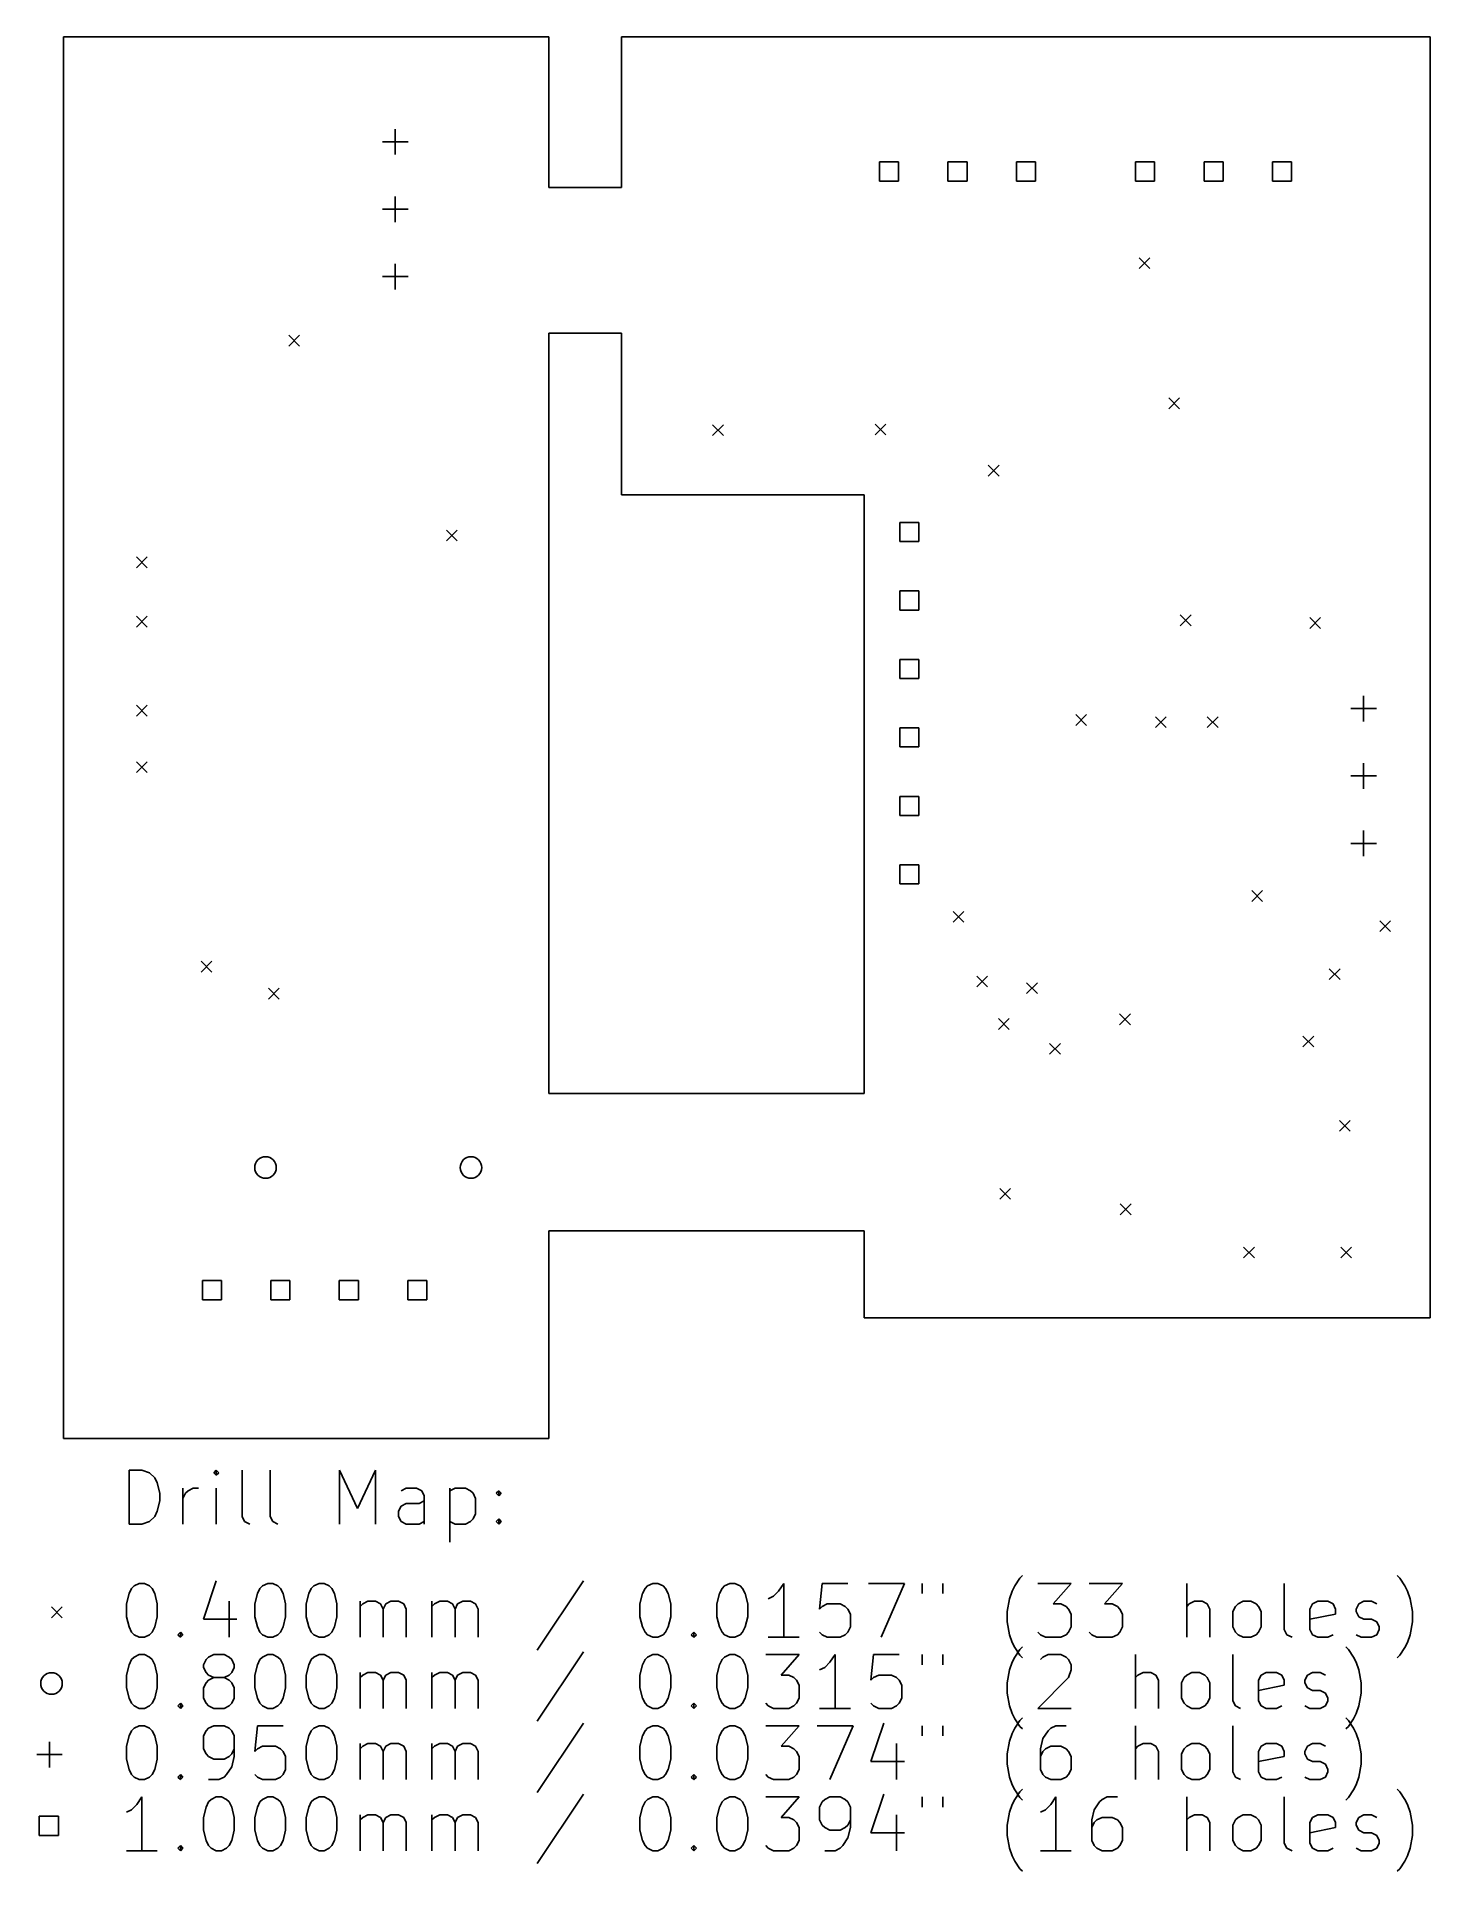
# Model space of a CAD drawing. Extents: x 3.47 to 5.51, y -4.69 to -2.01.
import ezdxf

# ---------------------------------------------------------------- set-up
doc = ezdxf.new("R2010")
doc.units = 0
doc.header["$MEASUREMENT"] = 0
doc.layers.add('BLACK', color=7, linetype='CONTINUOUS')

msp = doc.modelspace()

# ---------------------------------------------------------------- linework, layer by layer
at = {"layer": 'BLACK', "linetype": 'CONTINUOUS'}
for p, q in [((3.51181, -2.00787), (4.22047, -2.00787)), ((3.51181, -4.05512), (3.51181, -2.00787)), ((4.22047, -2.00787), (4.22047, -2.22835)), ((4.32677, -2.00787), (5.50787, -2.00787)), ((4.32677, -2.22835), (4.32677, -2.00787)), ((5.50787, -2.00787), (5.50787, -3.87894)), ((3.99606, -2.14272), (3.99606, -2.18012)), ((3.97736, -2.16142), (4.01476, -2.16142)), ((4.73124, -2.1908), (4.7034, -2.1908)), ((4.7034, -2.1908), (4.7034, -2.21864)), ((4.73124, -2.21864), (4.73124, -2.1908)), ((4.83124, -2.1908), (4.8034, -2.1908)), ((4.8034, -2.1908), (4.8034, -2.21864)), ((4.83124, -2.21864), (4.83124, -2.1908)), ((4.93124, -2.1908), (4.9034, -2.1908)), ((4.9034, -2.1908), (4.9034, -2.21864)), ((4.93124, -2.21864), (4.93124, -2.1908)), ((5.10526, -2.1908), (5.07742, -2.1908)), ((5.07742, -2.1908), (5.07742, -2.21864)), ((5.10526, -2.21864), (5.10526, -2.1908)), ((5.20526, -2.1908), (5.17742, -2.1908)), ((5.17742, -2.1908), (5.17742, -2.21864)), ((5.20526, -2.21864), (5.20526, -2.1908)), ((5.30526, -2.1908), (5.27742, -2.1908)), ((5.27742, -2.1908), (5.27742, -2.21864)), ((5.30526, -2.21864), (5.30526, -2.1908)), ((4.7034, -2.21864), (4.73124, -2.21864)), ((4.8034, -2.21864), (4.83124, -2.21864)), ((4.9034, -2.21864), (4.93124, -2.21864)), ((5.07742, -2.21864), (5.10526, -2.21864)), ((5.17742, -2.21864), (5.20526, -2.21864)), ((5.27742, -2.21864), (5.30526, -2.21864)), ((3.99606, -2.24114), (3.99606, -2.27854)), ((4.22047, -2.22835), (4.32677, -2.22835)), ((3.97736, -2.25984), (4.01476, -2.25984)), ((5.08268, -2.33071), (5.09843, -2.34646)), ((5.09843, -2.33071), (5.08268, -2.34646)), ((3.99606, -2.33957), (3.99606, -2.37697)), ((3.97736, -2.35827), (4.01476, -2.35827)), ((3.84055, -2.4439), (3.8563, -2.45965)), ((3.8563, -2.4439), (3.84055, -2.45965)), ((4.22047, -2.44094), (4.22047, -3.55118)), ((4.32677, -2.44094), (4.22047, -2.44094)), ((4.32677, -2.67717), (4.32677, -2.44094)), ((5.12598, -2.53543), (5.14173, -2.55118)), ((5.14173, -2.53543), (5.12598, -2.55118)), ((4.45965, -2.5748), (4.47539, -2.59055)), ((4.47539, -2.5748), (4.45965, -2.59055)), ((4.69685, -2.57382), (4.7126, -2.58957)), ((4.7126, -2.57382), (4.69685, -2.58957)), ((4.8622, -2.63386), (4.87795, -2.64961)), ((4.87795, -2.63386), (4.8622, -2.64961)), ((4.6811, -2.67717), (4.32677, -2.67717)), ((4.6811, -3.55118), (4.6811, -2.67717)), ((4.07087, -2.72835), (4.08661, -2.74409)), ((4.08661, -2.72835), (4.07087, -2.74409)), ((4.76097, -2.71738), (4.73313, -2.71738)), ((4.73313, -2.71738), (4.73313, -2.74522)), ((4.76097, -2.74522), (4.76097, -2.71738)), ((4.73313, -2.74522), (4.76097, -2.74522)), ((3.61811, -2.76772), (3.63386, -2.78346)), ((3.63386, -2.76772), (3.61811, -2.78346)), ((4.76097, -2.81738), (4.73313, -2.81738)), ((4.73313, -2.81738), (4.73313, -2.84522)), ((4.76097, -2.84522), (4.76097, -2.81738)), ((3.61811, -2.85433), (3.63386, -2.87008)), ((3.63386, -2.85433), (3.61811, -2.87008)), ((4.73313, -2.84522), (4.76097, -2.84522)), ((5.14272, -2.85236), (5.15846, -2.86811)), ((5.15846, -2.85236), (5.14272, -2.86811)), ((5.33169, -2.8563), (5.34744, -2.87205)), ((5.34744, -2.8563), (5.33169, -2.87205)), ((4.76097, -2.91738), (4.73313, -2.91738)), ((4.73313, -2.91738), (4.73313, -2.94522)), ((4.76097, -2.94522), (4.76097, -2.91738)), ((4.73313, -2.94522), (4.76097, -2.94522)), ((5.41043, -2.97047), (5.41043, -3.00787)), ((3.61811, -2.98425), (3.63386, -3)), ((3.63386, -2.98425), (3.61811, -3)), ((4.99016, -2.99803), (5.00591, -3.01378)), ((5.00591, -2.99803), (4.99016, -3.01378)), ((5.39173, -2.98917), (5.42913, -2.98917)), ((4.76097, -3.01738), (4.73313, -3.01738)), ((4.73313, -3.01738), (4.73313, -3.04522)), ((4.76097, -3.04522), (4.76097, -3.01738)), ((5.1063, -3.00098), (5.12205, -3.01673)), ((5.12205, -3.00098), (5.1063, -3.01673)), ((5.18209, -3.00098), (5.19783, -3.01673)), ((5.19783, -3.00098), (5.18209, -3.01673)), ((4.73313, -3.04522), (4.76097, -3.04522)), ((3.61811, -3.06693), (3.63386, -3.08268)), ((3.63386, -3.06693), (3.61811, -3.08268)), ((5.41043, -3.0689), (5.41043, -3.1063)), ((5.39173, -3.0876), (5.42913, -3.0876)), ((4.76097, -3.11738), (4.73313, -3.11738)), ((4.73313, -3.11738), (4.73313, -3.14522)), ((4.76097, -3.14522), (4.76097, -3.11738)), ((4.73313, -3.14522), (4.76097, -3.14522)), ((5.39173, -3.18602), (5.42913, -3.18602)), ((5.41043, -3.16732), (5.41043, -3.20472)), ((4.76097, -3.21738), (4.73313, -3.21738)), ((4.73313, -3.21738), (4.73313, -3.24522)), ((4.76097, -3.24522), (4.76097, -3.21738)), ((4.73313, -3.24522), (4.76097, -3.24522)), ((5.24705, -3.25492), (5.2628, -3.27067)), ((5.2628, -3.25492), (5.24705, -3.27067)), ((4.81102, -3.28543), (4.82677, -3.30118)), ((4.82677, -3.28543), (4.81102, -3.30118)), ((5.43406, -3.29921), (5.4498, -3.31496)), ((5.4498, -3.29921), (5.43406, -3.31496)), ((3.7126, -3.35827), (3.72835, -3.37402)), ((3.72835, -3.35827), (3.7126, -3.37402)), ((5.36024, -3.36909), (5.37598, -3.38484)), ((5.37598, -3.36909), (5.36024, -3.38484)), ((3.81102, -3.39764), (3.82677, -3.41339)), ((3.82677, -3.39764), (3.81102, -3.41339)), ((4.84547, -3.37992), (4.86122, -3.39567)), ((4.86122, -3.37992), (4.84547, -3.39567)), ((4.91831, -3.38976), (4.93406, -3.40551)), ((4.93406, -3.38976), (4.91831, -3.40551)), ((4.87697, -3.44193), (4.89272, -3.45768)), ((4.89272, -3.44193), (4.87697, -3.45768)), ((5.05413, -3.43504), (5.06988, -3.45079)), ((5.06988, -3.43504), (5.05413, -3.45079)), ((4.95177, -3.47835), (4.96752, -3.49409)), ((4.96752, -3.47835), (4.95177, -3.49409)), ((5.32185, -3.46752), (5.3376, -3.48327)), ((5.3376, -3.46752), (5.32185, -3.48327)), ((4.22047, -3.55118), (4.6811, -3.55118)), ((5.375, -3.59055), (5.39075, -3.6063)), ((5.39075, -3.59055), (5.375, -3.6063)), ((4.87894, -3.68996), (4.89469, -3.70571)), ((4.89469, -3.68996), (4.87894, -3.70571)), ((5.05512, -3.7126), (5.07087, -3.72835)), ((5.07087, -3.7126), (5.05512, -3.72835)), ((4.22047, -4.05512), (4.22047, -3.75197)), ((4.22047, -3.75197), (4.6811, -3.75197)), ((4.6811, -3.87894), (4.6811, -3.75197)), ((5.23524, -3.77559), (5.25098, -3.79134)), ((5.25098, -3.77559), (5.23524, -3.79134)), ((5.37697, -3.77559), (5.39272, -3.79134)), ((5.39272, -3.77559), (5.37697, -3.79134)), ((3.74227, -3.82466), (3.71443, -3.82466)), ((3.71443, -3.82466), (3.71443, -3.8525)), ((3.74227, -3.8525), (3.74227, -3.82466)), ((3.84227, -3.82466), (3.81443, -3.82466)), ((3.81443, -3.82466), (3.81443, -3.8525)), ((3.84227, -3.8525), (3.84227, -3.82466)), ((3.94227, -3.82466), (3.91443, -3.82466)), ((3.91443, -3.82466), (3.91443, -3.8525)), ((3.94227, -3.8525), (3.94227, -3.82466)), ((4.04227, -3.82466), (4.01443, -3.82466)), ((4.01443, -3.82466), (4.01443, -3.8525)), ((4.04227, -3.8525), (4.04227, -3.82466)), ((3.71443, -3.8525), (3.74227, -3.8525)), ((3.81443, -3.8525), (3.84227, -3.8525)), ((3.91443, -3.8525), (3.94227, -3.8525)), ((4.01443, -3.8525), (4.04227, -3.8525)), ((5.50787, -3.87894), (4.6811, -3.87894)), ((4.22047, -4.05512), (3.51181, -4.05512)), ((3.60733, -4.18013), (3.60733, -4.10139)), ((3.60733, -4.10139), (3.62608, -4.10139)), ((3.62608, -4.10139), (3.63733, -4.10514)), ((3.63733, -4.10514), (3.64483, -4.11264)), ((3.64483, -4.11264), (3.64858, -4.12013)), ((3.64858, -4.12013), (3.65232, -4.13513)), ((3.73481, -4.10139), (3.73106, -4.10514)), ((3.73106, -4.10514), (3.73481, -4.10889)), ((3.73856, -4.10514), (3.73481, -4.10139)), ((3.73481, -4.10139), (3.73481, -4.10889)), ((3.73481, -4.10889), (3.73856, -4.10514)), ((3.77231, -4.16888), (3.77231, -4.10139)), ((3.81355, -4.16888), (3.81355, -4.10139)), ((3.91479, -4.18013), (3.91479, -4.10139)), ((3.91479, -4.10139), (3.94104, -4.15763)), ((3.94104, -4.15763), (3.96729, -4.10139)), ((3.96729, -4.10139), (3.96729, -4.18013)), ((3.65232, -4.14638), (3.64858, -4.16138)), ((3.65232, -4.13513), (3.65232, -4.14638)), ((3.68607, -4.18013), (3.68607, -4.12763)), ((3.68607, -4.14263), (3.68982, -4.13513)), ((3.68982, -4.13513), (3.69357, -4.13138)), ((3.69357, -4.13138), (3.70107, -4.12763)), ((3.70107, -4.12763), (3.70857, -4.12763)), ((3.73481, -4.18013), (3.73481, -4.12763)), ((4.01228, -4.12763), (4.00478, -4.13138)), ((4.00478, -4.15388), (4.01228, -4.15013)), ((4.02728, -4.12763), (4.01228, -4.12763)), ((4.01228, -4.15013), (4.03103, -4.15013)), ((4.03478, -4.13138), (4.02728, -4.12763)), ((4.03103, -4.15013), (4.03853, -4.14638)), ((4.03853, -4.13888), (4.03478, -4.13138)), ((4.03853, -4.18013), (4.03853, -4.13888)), ((4.07602, -4.12763), (4.07602, -4.20637)), ((4.07602, -4.13138), (4.08352, -4.12763)), ((4.08352, -4.12763), (4.09852, -4.12763)), ((4.09852, -4.12763), (4.10602, -4.13138)), ((4.10602, -4.13138), (4.10977, -4.13513)), ((4.10977, -4.13513), (4.11352, -4.14263)), ((4.11352, -4.14263), (4.11352, -4.16513)), ((4.14351, -4.13513), (4.14726, -4.13138)), ((4.14726, -4.13888), (4.14351, -4.13513)), ((4.14726, -4.13138), (4.15101, -4.13513)), ((4.14726, -4.13138), (4.14726, -4.13888)), ((4.15101, -4.13513), (4.14726, -4.13888)), ((3.63733, -4.17638), (3.62608, -4.18013)), ((3.64483, -4.16888), (3.63733, -4.17638)), ((3.64858, -4.16138), (3.64483, -4.16888)), ((3.77606, -4.17638), (3.77231, -4.16888)), ((3.78356, -4.18013), (3.77606, -4.17638)), ((3.8173, -4.17638), (3.81355, -4.16888)), ((3.8248, -4.18013), (3.8173, -4.17638)), ((4.00103, -4.16138), (4.00478, -4.15388)), ((4.00103, -4.16888), (4.00103, -4.16138)), ((4.00478, -4.17638), (4.00103, -4.16888)), ((4.01228, -4.18013), (4.00478, -4.17638)), ((4.03853, -4.17638), (4.03103, -4.18013)), ((4.08352, -4.18013), (4.07602, -4.17638)), ((4.10602, -4.17638), (4.09852, -4.18013)), ((4.10977, -4.17263), (4.10602, -4.17638)), ((4.11352, -4.16513), (4.10977, -4.17263)), ((4.14351, -4.17638), (4.14726, -4.17263)), ((4.14726, -4.18013), (4.14351, -4.17638)), ((4.14726, -4.17263), (4.15101, -4.17638)), ((4.14726, -4.17263), (4.14726, -4.18013)), ((4.15101, -4.17638), (4.14726, -4.18013)), ((3.62608, -4.18013), (3.60733, -4.18013)), ((4.03103, -4.18013), (4.01228, -4.18013)), ((4.09852, -4.18013), (4.08352, -4.18013)), ((4.90092, -4.27049), (4.90842, -4.25924)), ((4.90842, -4.25924), (4.91217, -4.25549)), ((5.46335, -4.25924), (5.4596, -4.25549)), ((5.47085, -4.27049), (5.46335, -4.25924)), ((3.60358, -4.29674), (3.60733, -4.28174)), ((3.60733, -4.28174), (3.61108, -4.27424)), ((3.61108, -4.27424), (3.61483, -4.27049)), ((3.61483, -4.27049), (3.62233, -4.26674)), ((3.62233, -4.26674), (3.62983, -4.26674)), ((3.62983, -4.26674), (3.63733, -4.27049)), ((3.63733, -4.27049), (3.64108, -4.27424)), ((3.64108, -4.27424), (3.64483, -4.28174)), ((3.64483, -4.28174), (3.64858, -4.29674)), ((3.73481, -4.26299), (3.71607, -4.31924)), ((3.79106, -4.29674), (3.79481, -4.28174)), ((3.79481, -4.28174), (3.79856, -4.27424)), ((3.79856, -4.27424), (3.80231, -4.27049)), ((3.80231, -4.27049), (3.8098, -4.26674)), ((3.8098, -4.26674), (3.8173, -4.26674)), ((3.8173, -4.26674), (3.8248, -4.27049)), ((3.8248, -4.27049), (3.82855, -4.27424)), ((3.82855, -4.27424), (3.8323, -4.28174)), ((3.8323, -4.28174), (3.83605, -4.29674)), ((3.86605, -4.29674), (3.8698, -4.28174)), ((3.8698, -4.28174), (3.87355, -4.27424)), ((3.87355, -4.27424), (3.8773, -4.27049)), ((3.8773, -4.27049), (3.8848, -4.26674)), ((3.8848, -4.26674), (3.89229, -4.26674)), ((3.89229, -4.26674), (3.89979, -4.27049)), ((3.89979, -4.27049), (3.90354, -4.27424)), ((3.90354, -4.27424), (3.90729, -4.28174)), ((3.90729, -4.28174), (3.91104, -4.29674)), ((4.271, -4.26299), (4.20351, -4.36423)), ((4.35349, -4.29674), (4.35724, -4.28174)), ((4.35724, -4.28174), (4.36099, -4.27424)), ((4.36099, -4.27424), (4.36474, -4.27049)), ((4.36474, -4.27049), (4.37223, -4.26674)), ((4.37223, -4.26674), (4.37973, -4.26674)), ((4.37973, -4.26674), (4.38723, -4.27049)), ((4.38723, -4.27049), (4.39098, -4.27424)), ((4.39098, -4.27424), (4.39473, -4.28174)), ((4.39473, -4.28174), (4.39848, -4.29674)), ((4.46597, -4.29674), (4.46972, -4.28174)), ((4.46972, -4.28174), (4.47347, -4.27424)), ((4.47347, -4.27424), (4.47722, -4.27049)), ((4.47722, -4.27049), (4.48472, -4.26674)), ((4.48472, -4.26674), (4.49222, -4.26674)), ((4.49222, -4.26674), (4.49972, -4.27049)), ((4.49972, -4.27049), (4.50347, -4.27424)), ((4.50347, -4.27424), (4.50722, -4.28174)), ((4.50722, -4.28174), (4.51097, -4.29674)), ((4.54846, -4.28549), (4.54096, -4.28924)), ((4.55596, -4.27799), (4.54846, -4.28549)), ((4.56346, -4.26674), (4.55596, -4.27799)), ((4.56346, -4.34548), (4.56346, -4.26674)), ((4.6197, -4.26674), (4.61595, -4.30424)), ((4.6572, -4.26674), (4.6197, -4.26674)), ((4.6872, -4.26674), (4.73969, -4.26674)), ((4.73969, -4.26674), (4.70594, -4.34548)), ((4.76594, -4.26674), (4.76594, -4.28174)), ((4.79593, -4.26674), (4.79593, -4.28174)), ((4.89342, -4.28924), (4.89717, -4.27799)), ((4.89717, -4.27799), (4.90092, -4.27049)), ((4.93466, -4.26674), (4.98341, -4.26674)), ((4.98341, -4.26674), (4.95716, -4.29674)), ((5.00966, -4.26674), (5.0584, -4.26674)), ((5.0584, -4.26674), (5.03215, -4.29674)), ((5.15214, -4.34548), (5.15214, -4.26674)), ((5.29462, -4.33423), (5.29462, -4.26674)), ((5.4746, -4.27799), (5.47085, -4.27049)), ((5.47835, -4.28924), (5.4746, -4.27799)), ((3.49409, -4.30118), (3.50984, -4.31693)), ((3.50984, -4.30118), (3.49409, -4.31693)), ((3.60358, -4.31549), (3.60358, -4.29674)), ((3.64858, -4.29674), (3.64858, -4.31549)), ((3.75356, -4.29299), (3.75356, -4.34548)), ((3.79106, -4.31549), (3.79106, -4.29674)), ((3.83605, -4.29674), (3.83605, -4.31549)), ((3.86605, -4.31549), (3.86605, -4.29674)), ((3.91104, -4.29674), (3.91104, -4.31549)), ((3.94479, -4.34548), (3.94479, -4.29299)), ((3.94479, -4.30049), (3.94854, -4.29674)), ((3.94854, -4.29674), (3.95604, -4.29299)), ((3.95604, -4.29299), (3.96729, -4.29299)), ((3.96729, -4.29299), (3.97478, -4.29674)), ((3.97478, -4.29674), (3.97853, -4.30424)), ((3.97853, -4.30424), (3.98228, -4.29674)), ((3.97853, -4.30424), (3.97853, -4.34548)), ((3.98228, -4.29674), (3.98978, -4.29299)), ((3.98978, -4.29299), (4.00103, -4.29299)), ((4.00103, -4.29299), (4.00853, -4.29674)), ((4.00853, -4.29674), (4.01228, -4.30424)), ((4.01228, -4.30424), (4.01228, -4.34548)), ((4.04978, -4.34548), (4.04978, -4.29299)), ((4.04978, -4.30049), (4.05352, -4.29674)), ((4.05352, -4.29674), (4.06102, -4.29299)), ((4.06102, -4.29299), (4.07227, -4.29299)), ((4.07227, -4.29299), (4.07977, -4.29674)), ((4.07977, -4.29674), (4.08352, -4.30424)), ((4.08352, -4.30424), (4.08727, -4.29674)), ((4.08352, -4.30424), (4.08352, -4.34548)), ((4.08727, -4.29674), (4.09477, -4.29299)), ((4.09477, -4.29299), (4.10602, -4.29299)), ((4.10602, -4.29299), (4.11352, -4.29674)), ((4.11352, -4.29674), (4.11727, -4.30424)), ((4.11727, -4.30424), (4.11727, -4.34548)), ((4.35349, -4.31549), (4.35349, -4.29674)), ((4.39848, -4.29674), (4.39848, -4.31549)), ((4.46597, -4.31549), (4.46597, -4.29674)), ((4.51097, -4.29674), (4.51097, -4.31549)), ((4.61595, -4.30424), (4.6197, -4.30049)), ((4.6197, -4.30049), (4.6272, -4.29674)), ((4.6272, -4.29674), (4.64595, -4.29674)), ((4.64595, -4.29674), (4.65345, -4.30049)), ((4.65345, -4.30049), (4.6572, -4.30424)), ((4.6572, -4.30424), (4.66095, -4.31174)), ((4.66095, -4.31174), (4.66095, -4.33048)), ((4.88967, -4.30799), (4.89342, -4.28924)), ((4.88967, -4.32298), (4.88967, -4.30799)), ((4.95716, -4.29674), (4.96841, -4.29674)), ((4.96841, -4.29674), (4.97591, -4.30049)), ((4.97591, -4.30049), (4.97966, -4.30424)), ((4.97966, -4.30424), (4.98341, -4.31174)), ((4.98341, -4.31174), (4.98341, -4.33048)), ((5.03215, -4.29674), (5.0434, -4.29674)), ((5.0434, -4.29674), (5.0509, -4.30049)), ((5.0509, -4.30049), (5.05465, -4.30424)), ((5.05465, -4.30424), (5.0584, -4.31174)), ((5.0584, -4.31174), (5.0584, -4.33048)), ((5.15589, -4.29674), (5.15214, -4.30049)), ((5.16339, -4.29299), (5.15589, -4.29674)), ((5.17463, -4.29299), (5.16339, -4.29299)), ((5.18213, -4.29674), (5.17463, -4.29299)), ((5.18588, -4.30424), (5.18213, -4.29674)), ((5.18588, -4.34548), (5.18588, -4.30424)), ((5.21963, -4.30799), (5.22338, -4.30049)), ((5.21963, -4.33048), (5.21963, -4.30799)), ((5.22338, -4.30049), (5.22713, -4.29674)), ((5.22713, -4.29674), (5.23463, -4.29299)), ((5.23463, -4.29299), (5.24588, -4.29299)), ((5.24588, -4.29299), (5.25337, -4.29674)), ((5.25337, -4.29674), (5.25712, -4.30049)), ((5.25712, -4.30049), (5.26087, -4.30799)), ((5.26087, -4.30799), (5.26087, -4.33048)), ((5.33211, -4.30424), (5.33586, -4.29674)), ((5.33211, -4.33423), (5.33211, -4.30424)), ((5.36961, -4.31174), (5.33211, -4.31924)), ((5.33586, -4.29674), (5.34336, -4.29299)), ((5.34336, -4.29299), (5.35836, -4.29299)), ((5.35836, -4.29299), (5.36586, -4.29674)), ((5.36586, -4.29674), (5.36961, -4.30424)), ((5.36961, -4.30424), (5.36961, -4.31174)), ((5.39961, -4.30424), (5.40336, -4.29674)), ((5.39961, -4.30799), (5.39961, -4.30424)), ((5.40336, -4.31549), (5.39961, -4.30799)), ((5.40336, -4.29674), (5.41086, -4.29299)), ((5.41086, -4.29299), (5.4221, -4.29299)), ((5.4221, -4.29299), (5.4296, -4.29674)), ((5.4821, -4.30799), (5.47835, -4.28924)), ((5.4821, -4.32298), (5.4821, -4.30799)), ((3.60733, -4.33048), (3.60358, -4.31549)), ((3.61108, -4.33798), (3.60733, -4.33048)), ((3.61483, -4.34173), (3.61108, -4.33798)), ((3.64108, -4.33798), (3.63733, -4.34173)), ((3.64483, -4.33048), (3.64108, -4.33798)), ((3.64858, -4.31549), (3.64483, -4.33048)), ((3.67857, -4.34173), (3.68232, -4.33798)), ((3.68232, -4.33798), (3.68607, -4.34173)), ((3.68232, -4.33798), (3.68232, -4.34548)), ((3.71607, -4.31924), (3.76481, -4.31924)), ((3.79481, -4.33048), (3.79106, -4.31549)), ((3.79856, -4.33798), (3.79481, -4.33048)), ((3.80231, -4.34173), (3.79856, -4.33798)), ((3.82855, -4.33798), (3.8248, -4.34173)), ((3.8323, -4.33048), (3.82855, -4.33798)), ((3.83605, -4.31549), (3.8323, -4.33048)), ((3.8698, -4.33048), (3.86605, -4.31549)), ((3.87355, -4.33798), (3.8698, -4.33048)), ((3.8773, -4.34173), (3.87355, -4.33798)), ((3.90354, -4.33798), (3.89979, -4.34173)), ((3.90729, -4.33048), (3.90354, -4.33798)), ((3.91104, -4.31549), (3.90729, -4.33048)), ((4.35724, -4.33048), (4.35349, -4.31549)), ((4.36099, -4.33798), (4.35724, -4.33048)), ((4.36474, -4.34173), (4.36099, -4.33798)), ((4.39098, -4.33798), (4.38723, -4.34173)), ((4.39473, -4.33048), (4.39098, -4.33798)), ((4.39848, -4.31549), (4.39473, -4.33048)), ((4.42848, -4.34173), (4.43223, -4.33798)), ((4.43223, -4.33798), (4.43598, -4.34173)), ((4.43223, -4.33798), (4.43223, -4.34548)), ((4.46972, -4.33048), (4.46597, -4.31549)), ((4.47347, -4.33798), (4.46972, -4.33048)), ((4.47722, -4.34173), (4.47347, -4.33798)), ((4.50347, -4.33798), (4.49972, -4.34173)), ((4.50722, -4.33048), (4.50347, -4.33798)), ((4.51097, -4.31549), (4.50722, -4.33048)), ((4.6197, -4.34173), (4.61595, -4.33798)), ((4.6572, -4.33798), (4.65345, -4.34173)), ((4.66095, -4.33048), (4.6572, -4.33798)), ((4.89342, -4.34173), (4.88967, -4.32298)), ((4.93841, -4.34173), (4.93466, -4.33798)), ((4.97966, -4.33798), (4.97591, -4.34173)), ((4.98341, -4.33048), (4.97966, -4.33798)), ((5.0134, -4.34173), (5.00966, -4.33798)), ((5.05465, -4.33798), (5.0509, -4.34173)), ((5.0584, -4.33048), (5.05465, -4.33798)), ((5.22338, -4.33798), (5.21963, -4.33048)), ((5.22713, -4.34173), (5.22338, -4.33798)), ((5.25712, -4.33798), (5.25337, -4.34173)), ((5.26087, -4.33048), (5.25712, -4.33798)), ((5.29837, -4.34173), (5.29462, -4.33423)), ((5.33586, -4.34173), (5.33211, -4.33423)), ((5.41086, -4.31924), (5.40336, -4.31549)), ((5.4221, -4.31924), (5.41086, -4.31924)), ((5.4296, -4.32298), (5.4221, -4.31924)), ((5.43335, -4.33048), (5.4296, -4.32298)), ((5.4296, -4.34173), (5.43335, -4.33423)), ((5.43335, -4.33423), (5.43335, -4.33048)), ((5.47835, -4.34173), (5.4821, -4.32298)), ((3.62233, -4.34548), (3.61483, -4.34173)), ((3.62983, -4.34548), (3.62233, -4.34548)), ((3.63733, -4.34173), (3.62983, -4.34548)), ((3.68232, -4.34548), (3.67857, -4.34173)), ((3.68607, -4.34173), (3.68232, -4.34548)), ((3.8098, -4.34548), (3.80231, -4.34173)), ((3.8173, -4.34548), (3.8098, -4.34548)), ((3.8248, -4.34173), (3.8173, -4.34548)), ((3.8848, -4.34548), (3.8773, -4.34173)), ((3.89229, -4.34548), (3.8848, -4.34548)), ((3.89979, -4.34173), (3.89229, -4.34548)), ((4.271, -4.36693), (4.20351, -4.46817)), ((4.37223, -4.34548), (4.36474, -4.34173)), ((4.37973, -4.34548), (4.37223, -4.34548)), ((4.38723, -4.34173), (4.37973, -4.34548)), ((4.43223, -4.34548), (4.42848, -4.34173)), ((4.43598, -4.34173), (4.43223, -4.34548)), ((4.48472, -4.34548), (4.47722, -4.34173)), ((4.49222, -4.34548), (4.48472, -4.34548)), ((4.49972, -4.34173), (4.49222, -4.34548)), ((4.58596, -4.34548), (4.54096, -4.34548)), ((4.6272, -4.34548), (4.6197, -4.34173)), ((4.64595, -4.34548), (4.6272, -4.34548)), ((4.65345, -4.34173), (4.64595, -4.34548)), ((4.89717, -4.35298), (4.89342, -4.34173)), ((4.90092, -4.36048), (4.89717, -4.35298)), ((4.90842, -4.37173), (4.90092, -4.36048)), ((4.90092, -4.37443), (4.90842, -4.36318)), ((4.90842, -4.36318), (4.91217, -4.35943)), ((4.94591, -4.34548), (4.93841, -4.34173)), ((4.96841, -4.34548), (4.94591, -4.34548)), ((4.97591, -4.34173), (4.96841, -4.34548)), ((5.0209, -4.34548), (5.0134, -4.34173)), ((5.0434, -4.34548), (5.0209, -4.34548)), ((5.0509, -4.34173), (5.0434, -4.34548)), ((5.23463, -4.34548), (5.22713, -4.34173)), ((5.24588, -4.34548), (5.23463, -4.34548)), ((5.25337, -4.34173), (5.24588, -4.34548)), ((5.30587, -4.34548), (5.29837, -4.34173)), ((5.34336, -4.34548), (5.33586, -4.34173)), ((5.35836, -4.34548), (5.34336, -4.34548)), ((5.36586, -4.34173), (5.35836, -4.34548)), ((5.38836, -4.36318), (5.38461, -4.35943)), ((5.39586, -4.37443), (5.38836, -4.36318)), ((5.39961, -4.34173), (5.40711, -4.34548)), ((5.40711, -4.34548), (5.4221, -4.34548)), ((5.4221, -4.34548), (5.4296, -4.34173)), ((5.46335, -4.37173), (5.47085, -4.36048)), ((5.47085, -4.36048), (5.4746, -4.35298)), ((5.4746, -4.35298), (5.47835, -4.34173)), ((3.60358, -4.40067), (3.60733, -4.38568)), ((3.60733, -4.38568), (3.61108, -4.37818)), ((3.61108, -4.37818), (3.61483, -4.37443)), ((3.61483, -4.37443), (3.62233, -4.37068)), ((3.62233, -4.37068), (3.62983, -4.37068)), ((3.62983, -4.37068), (3.63733, -4.37443)), ((3.63733, -4.37443), (3.64108, -4.37818)), ((3.64108, -4.37818), (3.64483, -4.38568)), ((3.64483, -4.38568), (3.64858, -4.40067)), ((3.71607, -4.38568), (3.71982, -4.37818)), ((3.71607, -4.38943), (3.71607, -4.38568)), ((3.71982, -4.39693), (3.71607, -4.38943)), ((3.71982, -4.37818), (3.72357, -4.37443)), ((3.72357, -4.37443), (3.73106, -4.37068)), ((3.73106, -4.37068), (3.74606, -4.37068)), ((3.74606, -4.37068), (3.75356, -4.37443)), ((3.75356, -4.37443), (3.75731, -4.37818)), ((3.75731, -4.37818), (3.76106, -4.38568)), ((3.76106, -4.38943), (3.75731, -4.39693)), ((3.76106, -4.38568), (3.76106, -4.38943)), ((3.79106, -4.40067), (3.79481, -4.38568)), ((3.79481, -4.38568), (3.79856, -4.37818)), ((3.79856, -4.37818), (3.80231, -4.37443)), ((3.80231, -4.37443), (3.8098, -4.37068)), ((3.8098, -4.37068), (3.8173, -4.37068)), ((3.8173, -4.37068), (3.8248, -4.37443)), ((3.8248, -4.37443), (3.82855, -4.37818)), ((3.82855, -4.37818), (3.8323, -4.38568)), ((3.8323, -4.38568), (3.83605, -4.40067)), ((3.86605, -4.40067), (3.8698, -4.38568)), ((3.8698, -4.38568), (3.87355, -4.37818)), ((3.87355, -4.37818), (3.8773, -4.37443)), ((3.8773, -4.37443), (3.8848, -4.37068)), ((3.8848, -4.37068), (3.89229, -4.37068)), ((3.89229, -4.37068), (3.89979, -4.37443)), ((3.89979, -4.37443), (3.90354, -4.37818)), ((3.90354, -4.37818), (3.90729, -4.38568)), ((3.90729, -4.38568), (3.91104, -4.40067)), ((4.35349, -4.40067), (4.35724, -4.38568)), ((4.35724, -4.38568), (4.36099, -4.37818)), ((4.36099, -4.37818), (4.36474, -4.37443)), ((4.36474, -4.37443), (4.37223, -4.37068)), ((4.37223, -4.37068), (4.37973, -4.37068)), ((4.37973, -4.37068), (4.38723, -4.37443)), ((4.38723, -4.37443), (4.39098, -4.37818)), ((4.39098, -4.37818), (4.39473, -4.38568)), ((4.39473, -4.38568), (4.39848, -4.40067)), ((4.46597, -4.40067), (4.46972, -4.38568)), ((4.46972, -4.38568), (4.47347, -4.37818)), ((4.47347, -4.37818), (4.47722, -4.37443)), ((4.47722, -4.37443), (4.48472, -4.37068)), ((4.48472, -4.37068), (4.49222, -4.37068)), ((4.49222, -4.37068), (4.49972, -4.37443)), ((4.49972, -4.37443), (4.50347, -4.37818)), ((4.50347, -4.37818), (4.50722, -4.38568)), ((4.50722, -4.38568), (4.51097, -4.40067)), ((4.53721, -4.37068), (4.58596, -4.37068)), ((4.58596, -4.37068), (4.55971, -4.40067)), ((4.62345, -4.38943), (4.61595, -4.39318)), ((4.63095, -4.38193), (4.62345, -4.38943)), ((4.63845, -4.37068), (4.63095, -4.38193)), ((4.63845, -4.44942), (4.63845, -4.37068)), ((4.69469, -4.37068), (4.69094, -4.40817)), ((4.73219, -4.37068), (4.69469, -4.37068)), ((4.76594, -4.37068), (4.76594, -4.38568)), ((4.79593, -4.37068), (4.79593, -4.38568)), ((4.88967, -4.41192), (4.89342, -4.39318)), ((4.89342, -4.39318), (4.89717, -4.38193)), ((4.89717, -4.38193), (4.90092, -4.37443)), ((4.91217, -4.37548), (4.90842, -4.37173)), ((4.93841, -4.37818), (4.94216, -4.37443)), ((4.94216, -4.37443), (4.94966, -4.37068)), ((4.94966, -4.37068), (4.96841, -4.37068)), ((4.96841, -4.37068), (4.97591, -4.37443)), ((4.97591, -4.37443), (4.97966, -4.37818)), ((4.97966, -4.37818), (4.98341, -4.38568)), ((4.98341, -4.39318), (4.97966, -4.40442)), ((4.98341, -4.38568), (4.98341, -4.39318)), ((5.07715, -4.44942), (5.07715, -4.37068)), ((5.21963, -4.43817), (5.21963, -4.37068)), ((5.39961, -4.38193), (5.39586, -4.37443)), ((5.40336, -4.39318), (5.39961, -4.38193)), ((5.40711, -4.41192), (5.40336, -4.39318)), ((5.4596, -4.37548), (5.46335, -4.37173)), ((3.60358, -4.41942), (3.60358, -4.40067)), ((3.60733, -4.43442), (3.60358, -4.41942)), ((3.64858, -4.41942), (3.64483, -4.43442)), ((3.64858, -4.40067), (3.64858, -4.41942)), ((3.71982, -4.41192), (3.71607, -4.41942)), ((3.71607, -4.41942), (3.71607, -4.43442)), ((3.72357, -4.40067), (3.71982, -4.39693)), ((3.72357, -4.40817), (3.71982, -4.41192)), ((3.73106, -4.40442), (3.72357, -4.40067)), ((3.73106, -4.40442), (3.72357, -4.40817)), ((3.74606, -4.40442), (3.73106, -4.40442)), ((3.75356, -4.40067), (3.74606, -4.40442)), ((3.75356, -4.40817), (3.74606, -4.40442)), ((3.75731, -4.39693), (3.75356, -4.40067)), ((3.75731, -4.41192), (3.75356, -4.40817)), ((3.76106, -4.41942), (3.75731, -4.41192)), ((3.76106, -4.43442), (3.76106, -4.41942)), ((3.79106, -4.41942), (3.79106, -4.40067)), ((3.79481, -4.43442), (3.79106, -4.41942)), ((3.83605, -4.41942), (3.8323, -4.43442)), ((3.83605, -4.40067), (3.83605, -4.41942)), ((3.86605, -4.41942), (3.86605, -4.40067)), ((3.8698, -4.43442), (3.86605, -4.41942)), ((3.91104, -4.41942), (3.90729, -4.43442)), ((3.91104, -4.40067), (3.91104, -4.41942)), ((3.94479, -4.44942), (3.94479, -4.39693)), ((3.94479, -4.40442), (3.94854, -4.40067)), ((3.94854, -4.40067), (3.95604, -4.39693)), ((3.95604, -4.39693), (3.96729, -4.39693)), ((3.96729, -4.39693), (3.97478, -4.40067)), ((3.97478, -4.40067), (3.97853, -4.40817)), ((3.97853, -4.40817), (3.98228, -4.40067)), ((3.97853, -4.40817), (3.97853, -4.44942)), ((3.98228, -4.40067), (3.98978, -4.39693)), ((3.98978, -4.39693), (4.00103, -4.39693)), ((4.00103, -4.39693), (4.00853, -4.40067)), ((4.00853, -4.40067), (4.01228, -4.40817)), ((4.01228, -4.40817), (4.01228, -4.44942)), ((4.04978, -4.44942), (4.04978, -4.39693)), ((4.04978, -4.40442), (4.05352, -4.40067)), ((4.05352, -4.40067), (4.06102, -4.39693)), ((4.06102, -4.39693), (4.07227, -4.39693)), ((4.07227, -4.39693), (4.07977, -4.40067)), ((4.07977, -4.40067), (4.08352, -4.40817)), ((4.08352, -4.40817), (4.08727, -4.40067)), ((4.08352, -4.40817), (4.08352, -4.44942)), ((4.08727, -4.40067), (4.09477, -4.39693)), ((4.09477, -4.39693), (4.10602, -4.39693)), ((4.10602, -4.39693), (4.11352, -4.40067)), ((4.11352, -4.40067), (4.11727, -4.40817)), ((4.11727, -4.40817), (4.11727, -4.44942)), ((4.35349, -4.41942), (4.35349, -4.40067)), ((4.35724, -4.43442), (4.35349, -4.41942)), ((4.39848, -4.41942), (4.39473, -4.43442)), ((4.39848, -4.40067), (4.39848, -4.41942)), ((4.46597, -4.41942), (4.46597, -4.40067)), ((4.46972, -4.43442), (4.46597, -4.41942)), ((4.51097, -4.41942), (4.50722, -4.43442)), ((4.51097, -4.40067), (4.51097, -4.41942)), ((4.55971, -4.40067), (4.57096, -4.40067)), ((4.57096, -4.40067), (4.57846, -4.40442)), ((4.57846, -4.40442), (4.58221, -4.40817)), ((4.58221, -4.40817), (4.58596, -4.41567)), ((4.58596, -4.41567), (4.58596, -4.43442)), ((4.69094, -4.40817), (4.69469, -4.40442)), ((4.69469, -4.40442), (4.70219, -4.40067)), ((4.70219, -4.40067), (4.72094, -4.40067)), ((4.72094, -4.40067), (4.72844, -4.40442)), ((4.72844, -4.40442), (4.73219, -4.40817)), ((4.73219, -4.40817), (4.73594, -4.41567)), ((4.73594, -4.41567), (4.73594, -4.43442)), ((4.88967, -4.42692), (4.88967, -4.41192)), ((4.97966, -4.40442), (4.93466, -4.44942)), ((5.0809, -4.40067), (5.07715, -4.40442)), ((5.0884, -4.39693), (5.0809, -4.40067)), ((5.09964, -4.39693), (5.0884, -4.39693)), ((5.10714, -4.40067), (5.09964, -4.39693)), ((5.11089, -4.40817), (5.10714, -4.40067)), ((5.11089, -4.44942), (5.11089, -4.40817)), ((5.14464, -4.41192), (5.14839, -4.40442)), ((5.14464, -4.43442), (5.14464, -4.41192)), ((5.14839, -4.40442), (5.15214, -4.40067)), ((5.15214, -4.40067), (5.15964, -4.39693)), ((5.15964, -4.39693), (5.17089, -4.39693)), ((5.17089, -4.39693), (5.17838, -4.40067)), ((5.17838, -4.40067), (5.18213, -4.40442)), ((5.18213, -4.40442), (5.18588, -4.41192)), ((5.18588, -4.41192), (5.18588, -4.43442)), ((5.25712, -4.40817), (5.26087, -4.40067)), ((5.25712, -4.43817), (5.25712, -4.40817)), ((5.29462, -4.41567), (5.25712, -4.42317)), ((5.26087, -4.40067), (5.26837, -4.39693)), ((5.26837, -4.39693), (5.28337, -4.39693)), ((5.28337, -4.39693), (5.29087, -4.40067)), ((5.29087, -4.40067), (5.29462, -4.40817)), ((5.29462, -4.40817), (5.29462, -4.41567)), ((5.32462, -4.40817), (5.32837, -4.40067)), ((5.32462, -4.41192), (5.32462, -4.40817)), ((5.32837, -4.41942), (5.32462, -4.41192)), ((5.32837, -4.40067), (5.33586, -4.39693)), ((5.33586, -4.42317), (5.32837, -4.41942)), ((5.33586, -4.39693), (5.34711, -4.39693)), ((5.34711, -4.39693), (5.35461, -4.40067)), ((5.40711, -4.42692), (5.40711, -4.41192)), ((3.61108, -4.44192), (3.60733, -4.43442)), ((3.61483, -4.44567), (3.61108, -4.44192)), ((3.62233, -4.44942), (3.61483, -4.44567)), ((3.63733, -4.44567), (3.62983, -4.44942)), ((3.64108, -4.44192), (3.63733, -4.44567)), ((3.64483, -4.43442), (3.64108, -4.44192)), ((3.67857, -4.44567), (3.68232, -4.44192)), ((3.68232, -4.44942), (3.67857, -4.44567)), ((3.68232, -4.44192), (3.68607, -4.44567)), ((3.68232, -4.44192), (3.68232, -4.44942)), ((3.68607, -4.44567), (3.68232, -4.44942)), ((3.71607, -4.43442), (3.71982, -4.44192)), ((3.71982, -4.44192), (3.72357, -4.44567)), ((3.72357, -4.44567), (3.73106, -4.44942)), ((3.74606, -4.44942), (3.75356, -4.44567)), ((3.75356, -4.44567), (3.75731, -4.44192)), ((3.75731, -4.44192), (3.76106, -4.43442)), ((3.79856, -4.44192), (3.79481, -4.43442)), ((3.80231, -4.44567), (3.79856, -4.44192)), ((3.8098, -4.44942), (3.80231, -4.44567)), ((3.8248, -4.44567), (3.8173, -4.44942)), ((3.82855, -4.44192), (3.8248, -4.44567)), ((3.8323, -4.43442), (3.82855, -4.44192)), ((3.87355, -4.44192), (3.8698, -4.43442)), ((3.8773, -4.44567), (3.87355, -4.44192)), ((3.8848, -4.44942), (3.8773, -4.44567)), ((3.89979, -4.44567), (3.89229, -4.44942)), ((3.90354, -4.44192), (3.89979, -4.44567)), ((3.90729, -4.43442), (3.90354, -4.44192)), ((4.36099, -4.44192), (4.35724, -4.43442)), ((4.36474, -4.44567), (4.36099, -4.44192)), ((4.37223, -4.44942), (4.36474, -4.44567)), ((4.38723, -4.44567), (4.37973, -4.44942)), ((4.39098, -4.44192), (4.38723, -4.44567)), ((4.39473, -4.43442), (4.39098, -4.44192)), ((4.42848, -4.44567), (4.43223, -4.44192)), ((4.43223, -4.44942), (4.42848, -4.44567)), ((4.43223, -4.44192), (4.43598, -4.44567)), ((4.43223, -4.44192), (4.43223, -4.44942)), ((4.43598, -4.44567), (4.43223, -4.44942)), ((4.47347, -4.44192), (4.46972, -4.43442)), ((4.47722, -4.44567), (4.47347, -4.44192)), ((4.48472, -4.44942), (4.47722, -4.44567)), ((4.49972, -4.44567), (4.49222, -4.44942)), ((4.50347, -4.44192), (4.49972, -4.44567)), ((4.50722, -4.43442), (4.50347, -4.44192)), ((4.54096, -4.44567), (4.53721, -4.44192)), ((4.54846, -4.44942), (4.54096, -4.44567)), ((4.57846, -4.44567), (4.57096, -4.44942)), ((4.58221, -4.44192), (4.57846, -4.44567)), ((4.58596, -4.43442), (4.58221, -4.44192)), ((4.69469, -4.44567), (4.69094, -4.44192)), ((4.70219, -4.44942), (4.69469, -4.44567)), ((4.72844, -4.44567), (4.72094, -4.44942)), ((4.73219, -4.44192), (4.72844, -4.44567)), ((4.73594, -4.43442), (4.73219, -4.44192)), ((4.89342, -4.44567), (4.88967, -4.42692)), ((4.89717, -4.45692), (4.89342, -4.44567)), ((5.14839, -4.44192), (5.14464, -4.43442)), ((5.15214, -4.44567), (5.14839, -4.44192)), ((5.15964, -4.44942), (5.15214, -4.44567)), ((5.17838, -4.44567), (5.17089, -4.44942)), ((5.18213, -4.44192), (5.17838, -4.44567)), ((5.18588, -4.43442), (5.18213, -4.44192)), ((5.22338, -4.44567), (5.21963, -4.43817)), ((5.23088, -4.44942), (5.22338, -4.44567)), ((5.26087, -4.44567), (5.25712, -4.43817)), ((5.26837, -4.44942), (5.26087, -4.44567)), ((5.29087, -4.44567), (5.28337, -4.44942)), ((5.32462, -4.44567), (5.33211, -4.44942)), ((5.34711, -4.42317), (5.33586, -4.42317)), ((5.35461, -4.42692), (5.34711, -4.42317)), ((5.34711, -4.44942), (5.35461, -4.44567)), ((5.35836, -4.43442), (5.35461, -4.42692)), ((5.35461, -4.44567), (5.35836, -4.43817)), ((5.35836, -4.43817), (5.35836, -4.43442)), ((5.39961, -4.45692), (5.40336, -4.44567)), ((5.40336, -4.44567), (5.40711, -4.42692)), ((3.61483, -4.47837), (3.62233, -4.47462)), ((3.62983, -4.44942), (3.62233, -4.44942)), ((3.62233, -4.47462), (3.62983, -4.47462)), ((3.62983, -4.47462), (3.63733, -4.47837)), ((3.73106, -4.47462), (3.72357, -4.47837)), ((3.73106, -4.44942), (3.74606, -4.44942)), ((3.74606, -4.47462), (3.73106, -4.47462)), ((3.75356, -4.47837), (3.74606, -4.47462)), ((3.79481, -4.47462), (3.79106, -4.51211)), ((3.8323, -4.47462), (3.79481, -4.47462)), ((3.8173, -4.44942), (3.8098, -4.44942)), ((3.8773, -4.47837), (3.8848, -4.47462)), ((3.89229, -4.44942), (3.8848, -4.44942)), ((3.8848, -4.47462), (3.89229, -4.47462)), ((3.89229, -4.47462), (3.89979, -4.47837)), ((4.271, -4.47087), (4.20351, -4.5721)), ((4.36474, -4.47837), (4.37223, -4.47462)), ((4.37973, -4.44942), (4.37223, -4.44942)), ((4.37223, -4.47462), (4.37973, -4.47462)), ((4.37973, -4.47462), (4.38723, -4.47837)), ((4.47722, -4.47837), (4.48472, -4.47462)), ((4.49222, -4.44942), (4.48472, -4.44942)), ((4.48472, -4.47462), (4.49222, -4.47462)), ((4.49222, -4.47462), (4.49972, -4.47837)), ((4.53721, -4.47462), (4.58596, -4.47462)), ((4.57096, -4.44942), (4.54846, -4.44942)), ((4.58596, -4.47462), (4.55971, -4.50461)), ((4.6122, -4.47462), (4.6647, -4.47462)), ((4.66095, -4.44942), (4.61595, -4.44942)), ((4.6647, -4.47462), (4.63095, -4.55336)), ((4.70969, -4.47087), (4.69094, -4.52711)), ((4.72094, -4.44942), (4.70219, -4.44942)), ((4.76594, -4.47462), (4.76594, -4.48961)), ((4.79593, -4.47462), (4.79593, -4.48961)), ((4.90092, -4.46442), (4.89717, -4.45692)), ((4.90842, -4.47567), (4.90092, -4.46442)), ((4.90092, -4.47837), (4.90842, -4.46712)), ((4.90842, -4.46712), (4.91217, -4.46337)), ((4.93466, -4.44942), (4.98341, -4.44942)), ((4.96091, -4.47462), (4.95341, -4.47837)), ((4.97591, -4.47462), (4.96091, -4.47462)), ((5.07715, -4.55336), (5.07715, -4.47462)), ((5.17089, -4.44942), (5.15964, -4.44942)), ((5.21963, -4.54211), (5.21963, -4.47462)), ((5.28337, -4.44942), (5.26837, -4.44942)), ((5.33211, -4.44942), (5.34711, -4.44942)), ((5.38836, -4.46712), (5.38461, -4.46337)), ((5.38836, -4.47567), (5.39586, -4.46442)), ((5.39586, -4.47837), (5.38836, -4.46712)), ((5.39586, -4.46442), (5.39961, -4.45692)), ((3.49114, -4.49823), (3.49114, -4.53563)), ((3.60358, -4.50461), (3.60733, -4.48961)), ((3.60733, -4.48961), (3.61108, -4.48211)), ((3.61108, -4.48211), (3.61483, -4.47837)), ((3.63733, -4.47837), (3.64108, -4.48211)), ((3.64108, -4.48211), (3.64483, -4.48961)), ((3.64483, -4.48961), (3.64858, -4.50461)), ((3.71982, -4.48211), (3.71607, -4.48961)), ((3.71607, -4.48961), (3.71607, -4.50836)), ((3.72357, -4.47837), (3.71982, -4.48211)), ((3.75731, -4.48211), (3.75356, -4.47837)), ((3.76106, -4.48961), (3.75731, -4.48211)), ((3.76106, -4.51961), (3.76106, -4.48961)), ((3.86605, -4.50461), (3.8698, -4.48961)), ((3.8698, -4.48961), (3.87355, -4.48211)), ((3.87355, -4.48211), (3.8773, -4.47837)), ((3.89979, -4.47837), (3.90354, -4.48211)), ((3.90354, -4.48211), (3.90729, -4.48961)), ((3.90729, -4.48961), (3.91104, -4.50461)), ((3.94479, -4.55336), (3.94479, -4.50086)), ((3.94854, -4.50461), (3.95604, -4.50086)), ((3.95604, -4.50086), (3.96729, -4.50086)), ((3.96729, -4.50086), (3.97478, -4.50461)), ((3.98228, -4.50461), (3.98978, -4.50086)), ((3.98978, -4.50086), (4.00103, -4.50086)), ((4.00103, -4.50086), (4.00853, -4.50461)), ((4.04978, -4.55336), (4.04978, -4.50086)), ((4.05352, -4.50461), (4.06102, -4.50086)), ((4.06102, -4.50086), (4.07227, -4.50086)), ((4.07227, -4.50086), (4.07977, -4.50461)), ((4.08727, -4.50461), (4.09477, -4.50086)), ((4.09477, -4.50086), (4.10602, -4.50086)), ((4.10602, -4.50086), (4.11352, -4.50461)), ((4.35349, -4.50461), (4.35724, -4.48961)), ((4.35724, -4.48961), (4.36099, -4.48211)), ((4.36099, -4.48211), (4.36474, -4.47837)), ((4.38723, -4.47837), (4.39098, -4.48211)), ((4.39098, -4.48211), (4.39473, -4.48961)), ((4.39473, -4.48961), (4.39848, -4.50461)), ((4.46597, -4.50461), (4.46972, -4.48961)), ((4.46972, -4.48961), (4.47347, -4.48211)), ((4.47347, -4.48211), (4.47722, -4.47837)), ((4.49972, -4.47837), (4.50347, -4.48211)), ((4.50347, -4.48211), (4.50722, -4.48961)), ((4.50722, -4.48961), (4.51097, -4.50461)), ((4.72844, -4.50086), (4.72844, -4.55336)), ((4.88967, -4.51586), (4.89342, -4.49711)), ((4.89342, -4.49711), (4.89717, -4.48586)), ((4.89717, -4.48586), (4.90092, -4.47837)), ((4.91217, -4.47942), (4.90842, -4.47567)), ((4.94216, -4.49336), (4.93841, -4.50836)), ((4.94966, -4.48211), (4.94216, -4.49336)), ((4.95341, -4.47837), (4.94966, -4.48211)), ((5.0884, -4.50086), (5.0809, -4.50461)), ((5.09964, -4.50086), (5.0884, -4.50086)), ((5.10714, -4.50461), (5.09964, -4.50086)), ((5.15214, -4.50461), (5.15964, -4.50086)), ((5.15964, -4.50086), (5.17089, -4.50086)), ((5.17089, -4.50086), (5.17838, -4.50461)), ((5.26087, -4.50461), (5.26837, -4.50086)), ((5.26837, -4.50086), (5.28337, -4.50086)), ((5.28337, -4.50086), (5.29087, -4.50461)), ((5.32837, -4.50461), (5.33586, -4.50086)), ((5.33586, -4.50086), (5.34711, -4.50086)), ((5.34711, -4.50086), (5.35461, -4.50461)), ((5.38461, -4.47942), (5.38836, -4.47567)), ((5.39961, -4.48586), (5.39586, -4.47837)), ((5.40336, -4.49711), (5.39961, -4.48586)), ((5.40711, -4.51586), (5.40336, -4.49711)), ((3.47244, -4.51693), (3.50984, -4.51693)), ((3.60358, -4.52336), (3.60358, -4.50461)), ((3.60733, -4.53836), (3.60358, -4.52336)), ((3.64858, -4.52336), (3.64483, -4.53836)), ((3.64858, -4.50461), (3.64858, -4.52336)), ((3.71607, -4.50836), (3.71982, -4.51586)), ((3.71982, -4.51586), (3.72357, -4.51961)), ((3.72357, -4.51961), (3.73106, -4.52336)), ((3.73106, -4.52336), (3.74606, -4.52336)), ((3.74606, -4.52336), (3.75356, -4.51961)), ((3.75356, -4.51961), (3.75731, -4.51586)), ((3.75731, -4.51586), (3.76106, -4.50836)), ((3.75731, -4.53461), (3.76106, -4.51961)), ((3.79106, -4.51211), (3.79481, -4.50836)), ((3.79481, -4.50836), (3.80231, -4.50461)), ((3.80231, -4.50461), (3.82105, -4.50461)), ((3.82105, -4.50461), (3.82855, -4.50836)), ((3.82855, -4.50836), (3.8323, -4.51211)), ((3.8323, -4.51211), (3.83605, -4.51961)), ((3.83605, -4.51961), (3.83605, -4.53836)), ((3.86605, -4.52336), (3.86605, -4.50461)), ((3.8698, -4.53836), (3.86605, -4.52336)), ((3.91104, -4.52336), (3.90729, -4.53836)), ((3.91104, -4.50461), (3.91104, -4.52336)), ((3.94479, -4.50836), (3.94854, -4.50461)), ((3.97478, -4.50461), (3.97853, -4.51211)), ((3.97853, -4.51211), (3.98228, -4.50461)), ((3.97853, -4.51211), (3.97853, -4.55336)), ((4.00853, -4.50461), (4.01228, -4.51211)), ((4.01228, -4.51211), (4.01228, -4.55336)), ((4.04978, -4.50836), (4.05352, -4.50461)), ((4.07977, -4.50461), (4.08352, -4.51211)), ((4.08352, -4.51211), (4.08727, -4.50461)), ((4.08352, -4.51211), (4.08352, -4.55336)), ((4.11352, -4.50461), (4.11727, -4.51211)), ((4.11727, -4.51211), (4.11727, -4.55336)), ((4.35349, -4.52336), (4.35349, -4.50461)), ((4.35724, -4.53836), (4.35349, -4.52336)), ((4.39848, -4.52336), (4.39473, -4.53836)), ((4.39848, -4.50461), (4.39848, -4.52336)), ((4.46597, -4.52336), (4.46597, -4.50461)), ((4.46972, -4.53836), (4.46597, -4.52336)), ((4.51097, -4.52336), (4.50722, -4.53836)), ((4.51097, -4.50461), (4.51097, -4.52336)), ((4.55971, -4.50461), (4.57096, -4.50461)), ((4.57096, -4.50461), (4.57846, -4.50836)), ((4.57846, -4.50836), (4.58221, -4.51211)), ((4.58221, -4.51211), (4.58596, -4.51961)), ((4.58596, -4.51961), (4.58596, -4.53836)), ((4.69094, -4.52711), (4.73969, -4.52711)), ((4.88967, -4.53086), (4.88967, -4.51586)), ((4.93841, -4.50836), (4.93841, -4.53836)), ((4.94216, -4.51211), (4.93841, -4.51961)), ((4.94591, -4.50836), (4.94216, -4.51211)), ((4.95341, -4.50461), (4.94591, -4.50836)), ((4.96841, -4.50461), (4.95341, -4.50461)), ((4.97591, -4.50836), (4.96841, -4.50461)), ((4.97966, -4.51211), (4.97591, -4.50836)), ((4.98341, -4.51961), (4.97966, -4.51211)), ((4.98341, -4.53836), (4.98341, -4.51961)), ((5.0809, -4.50461), (5.07715, -4.50836)), ((5.11089, -4.51211), (5.10714, -4.50461)), ((5.11089, -4.55336), (5.11089, -4.51211)), ((5.14464, -4.51586), (5.14839, -4.50836)), ((5.14464, -4.53836), (5.14464, -4.51586)), ((5.14839, -4.50836), (5.15214, -4.50461)), ((5.17838, -4.50461), (5.18213, -4.50836)), ((5.18213, -4.50836), (5.18588, -4.51586)), ((5.18588, -4.51586), (5.18588, -4.53836)), ((5.25712, -4.51211), (5.26087, -4.50461)), ((5.25712, -4.54211), (5.25712, -4.51211)), ((5.29462, -4.51961), (5.25712, -4.52711)), ((5.29087, -4.50461), (5.29462, -4.51211)), ((5.29462, -4.51211), (5.29462, -4.51961)), ((5.32462, -4.51211), (5.32837, -4.50461)), ((5.32462, -4.51586), (5.32462, -4.51211)), ((5.32837, -4.52336), (5.32462, -4.51586)), ((5.33586, -4.52711), (5.32837, -4.52336)), ((5.34711, -4.52711), (5.33586, -4.52711)), ((5.35461, -4.53086), (5.34711, -4.52711)), ((5.40711, -4.53086), (5.40711, -4.51586)), ((3.61108, -4.54586), (3.60733, -4.53836)), ((3.61483, -4.54961), (3.61108, -4.54586)), ((3.62233, -4.55336), (3.61483, -4.54961)), ((3.62983, -4.55336), (3.62233, -4.55336)), ((3.63733, -4.54961), (3.62983, -4.55336)), ((3.64108, -4.54586), (3.63733, -4.54961)), ((3.64483, -4.53836), (3.64108, -4.54586)), ((3.67857, -4.54961), (3.68232, -4.54586)), ((3.68232, -4.55336), (3.67857, -4.54961)), ((3.68232, -4.54586), (3.68607, -4.54961)), ((3.68232, -4.54586), (3.68232, -4.55336)), ((3.68607, -4.54961), (3.68232, -4.55336)), ((3.72357, -4.55336), (3.73856, -4.55336)), ((3.73856, -4.55336), (3.74606, -4.54961)), ((3.74606, -4.54961), (3.74981, -4.54586)), ((3.74981, -4.54586), (3.75731, -4.53461)), ((3.79481, -4.54961), (3.79106, -4.54586)), ((3.80231, -4.55336), (3.79481, -4.54961)), ((3.82105, -4.55336), (3.80231, -4.55336)), ((3.82855, -4.54961), (3.82105, -4.55336)), ((3.8323, -4.54586), (3.82855, -4.54961)), ((3.83605, -4.53836), (3.8323, -4.54586)), ((3.87355, -4.54586), (3.8698, -4.53836)), ((3.8773, -4.54961), (3.87355, -4.54586)), ((3.8848, -4.55336), (3.8773, -4.54961)), ((3.89229, -4.55336), (3.8848, -4.55336)), ((3.89979, -4.54961), (3.89229, -4.55336)), ((3.90354, -4.54586), (3.89979, -4.54961)), ((3.90729, -4.53836), (3.90354, -4.54586)), ((4.36099, -4.54586), (4.35724, -4.53836)), ((4.36474, -4.54961), (4.36099, -4.54586)), ((4.37223, -4.55336), (4.36474, -4.54961)), ((4.37973, -4.55336), (4.37223, -4.55336)), ((4.38723, -4.54961), (4.37973, -4.55336)), ((4.39098, -4.54586), (4.38723, -4.54961)), ((4.39473, -4.53836), (4.39098, -4.54586)), ((4.42848, -4.54961), (4.43223, -4.54586)), ((4.43223, -4.55336), (4.42848, -4.54961)), ((4.43223, -4.54586), (4.43598, -4.54961)), ((4.43223, -4.54586), (4.43223, -4.55336)), ((4.43598, -4.54961), (4.43223, -4.55336)), ((4.47347, -4.54586), (4.46972, -4.53836)), ((4.47722, -4.54961), (4.47347, -4.54586)), ((4.48472, -4.55336), (4.47722, -4.54961)), ((4.49222, -4.55336), (4.48472, -4.55336)), ((4.49972, -4.54961), (4.49222, -4.55336)), ((4.50347, -4.54586), (4.49972, -4.54961)), ((4.50722, -4.53836), (4.50347, -4.54586)), ((4.54096, -4.54961), (4.53721, -4.54586)), ((4.54846, -4.55336), (4.54096, -4.54961)), ((4.57096, -4.55336), (4.54846, -4.55336)), ((4.57846, -4.54961), (4.57096, -4.55336)), ((4.58221, -4.54586), (4.57846, -4.54961)), ((4.58596, -4.53836), (4.58221, -4.54586)), ((4.89342, -4.54961), (4.88967, -4.53086)), ((4.89717, -4.56085), (4.89342, -4.54961)), ((4.93841, -4.53836), (4.94216, -4.54586)), ((4.94216, -4.54586), (4.94591, -4.54961)), ((4.94591, -4.54961), (4.95341, -4.55336)), ((4.95341, -4.55336), (4.96841, -4.55336)), ((4.96841, -4.55336), (4.97591, -4.54961)), ((4.97591, -4.54961), (4.97966, -4.54586)), ((4.97966, -4.54586), (4.98341, -4.53836)), ((5.14839, -4.54586), (5.14464, -4.53836)), ((5.15214, -4.54961), (5.14839, -4.54586)), ((5.15964, -4.55336), (5.15214, -4.54961)), ((5.17089, -4.55336), (5.15964, -4.55336)), ((5.17838, -4.54961), (5.17089, -4.55336)), ((5.18213, -4.54586), (5.17838, -4.54961)), ((5.18588, -4.53836), (5.18213, -4.54586)), ((5.22338, -4.54961), (5.21963, -4.54211)), ((5.23088, -4.55336), (5.22338, -4.54961)), ((5.26087, -4.54961), (5.25712, -4.54211)), ((5.26837, -4.55336), (5.26087, -4.54961)), ((5.28337, -4.55336), (5.26837, -4.55336)), ((5.29087, -4.54961), (5.28337, -4.55336)), ((5.32462, -4.54961), (5.33211, -4.55336)), ((5.33211, -4.55336), (5.34711, -4.55336)), ((5.34711, -4.55336), (5.35461, -4.54961)), ((5.35836, -4.53836), (5.35461, -4.53086)), ((5.35461, -4.54961), (5.35836, -4.54211)), ((5.35836, -4.54211), (5.35836, -4.53836)), ((5.39961, -4.56085), (5.40336, -4.54961)), ((5.40336, -4.54961), (5.40711, -4.53086)), ((3.62608, -4.57855), (3.61858, -4.5898)), ((3.62608, -4.65729), (3.62608, -4.57855)), ((3.72732, -4.5823), (3.73481, -4.57855)), ((3.73481, -4.57855), (3.74231, -4.57855)), ((3.74231, -4.57855), (3.74981, -4.5823)), ((3.80231, -4.5823), (3.8098, -4.57855)), ((3.8098, -4.57855), (3.8173, -4.57855)), ((3.8173, -4.57855), (3.8248, -4.5823)), ((3.8773, -4.5823), (3.8848, -4.57855)), ((3.8848, -4.57855), (3.89229, -4.57855)), ((3.89229, -4.57855), (3.89979, -4.5823)), ((4.271, -4.5748), (4.20351, -4.67604)), ((4.36474, -4.5823), (4.37223, -4.57855)), ((4.37223, -4.57855), (4.37973, -4.57855)), ((4.37973, -4.57855), (4.38723, -4.5823)), ((4.47722, -4.5823), (4.48472, -4.57855)), ((4.48472, -4.57855), (4.49222, -4.57855)), ((4.49222, -4.57855), (4.49972, -4.5823)), ((4.53721, -4.57855), (4.58596, -4.57855)), ((4.58596, -4.57855), (4.55971, -4.60855)), ((4.63095, -4.57855), (4.62345, -4.5823)), ((4.64595, -4.57855), (4.63095, -4.57855)), ((4.65345, -4.5823), (4.64595, -4.57855)), ((4.70969, -4.5748), (4.69094, -4.63105)), ((4.76594, -4.57855), (4.76594, -4.59355)), ((4.79593, -4.57855), (4.79593, -4.59355)), ((4.90092, -4.56835), (4.89717, -4.56085)), ((4.90842, -4.5796), (4.90092, -4.56835)), ((4.90092, -4.5823), (4.90842, -4.57105)), ((4.90842, -4.57105), (4.91217, -4.5673)), ((4.91217, -4.58335), (4.90842, -4.5796)), ((4.96091, -4.57855), (4.95341, -4.5898)), ((4.96091, -4.65729), (4.96091, -4.57855)), ((5.0359, -4.57855), (5.0284, -4.5823)), ((5.0509, -4.57855), (5.0359, -4.57855)), ((5.15214, -4.65729), (5.15214, -4.57855)), ((5.29462, -4.64604), (5.29462, -4.57855)), ((5.38461, -4.58335), (5.38836, -4.5796)), ((5.38836, -4.5796), (5.39586, -4.56835)), ((5.39586, -4.56835), (5.39961, -4.56085)), ((5.46335, -4.57105), (5.4596, -4.5673)), ((5.47085, -4.5823), (5.46335, -4.57105)), ((3.50408, -4.60695), (3.47624, -4.60695)), ((3.47624, -4.60695), (3.47624, -4.63479)), ((3.50408, -4.63479), (3.50408, -4.60695)), ((3.61108, -4.5973), (3.60358, -4.60105)), ((3.61858, -4.5898), (3.61108, -4.5973)), ((3.71607, -4.60855), (3.71982, -4.59355)), ((3.71607, -4.6273), (3.71607, -4.60855)), ((3.71982, -4.59355), (3.72357, -4.58605)), ((3.72357, -4.58605), (3.72732, -4.5823)), ((3.74981, -4.5823), (3.75356, -4.58605)), ((3.75356, -4.58605), (3.75731, -4.59355)), ((3.75731, -4.59355), (3.76106, -4.60855)), ((3.76106, -4.60855), (3.76106, -4.6273)), ((3.79106, -4.60855), (3.79481, -4.59355)), ((3.79106, -4.6273), (3.79106, -4.60855)), ((3.79481, -4.59355), (3.79856, -4.58605)), ((3.79856, -4.58605), (3.80231, -4.5823)), ((3.8248, -4.5823), (3.82855, -4.58605)), ((3.82855, -4.58605), (3.8323, -4.59355)), ((3.8323, -4.59355), (3.83605, -4.60855)), ((3.83605, -4.60855), (3.83605, -4.6273)), ((3.86605, -4.60855), (3.8698, -4.59355)), ((3.86605, -4.6273), (3.86605, -4.60855)), ((3.8698, -4.59355), (3.87355, -4.58605)), ((3.87355, -4.58605), (3.8773, -4.5823)), ((3.89979, -4.5823), (3.90354, -4.58605)), ((3.90354, -4.58605), (3.90729, -4.59355)), ((3.90729, -4.59355), (3.91104, -4.60855)), ((3.91104, -4.60855), (3.91104, -4.6273)), ((3.94479, -4.65729), (3.94479, -4.6048)), ((3.94479, -4.6123), (3.94854, -4.60855)), ((3.94854, -4.60855), (3.95604, -4.6048)), ((3.95604, -4.6048), (3.96729, -4.6048)), ((3.96729, -4.6048), (3.97478, -4.60855)), ((3.97478, -4.60855), (3.97853, -4.61605)), ((3.97853, -4.61605), (3.98228, -4.60855)), ((3.98228, -4.60855), (3.98978, -4.6048)), ((3.98978, -4.6048), (4.00103, -4.6048)), ((4.00103, -4.6048), (4.00853, -4.60855)), ((4.00853, -4.60855), (4.01228, -4.61605)), ((4.04978, -4.65729), (4.04978, -4.6048)), ((4.04978, -4.6123), (4.05352, -4.60855)), ((4.05352, -4.60855), (4.06102, -4.6048)), ((4.06102, -4.6048), (4.07227, -4.6048)), ((4.07227, -4.6048), (4.07977, -4.60855)), ((4.07977, -4.60855), (4.08352, -4.61605)), ((4.08352, -4.61605), (4.08727, -4.60855)), ((4.08727, -4.60855), (4.09477, -4.6048)), ((4.09477, -4.6048), (4.10602, -4.6048)), ((4.10602, -4.6048), (4.11352, -4.60855)), ((4.11352, -4.60855), (4.11727, -4.61605)), ((4.35349, -4.60855), (4.35724, -4.59355)), ((4.35349, -4.6273), (4.35349, -4.60855)), ((4.35724, -4.59355), (4.36099, -4.58605)), ((4.36099, -4.58605), (4.36474, -4.5823)), ((4.38723, -4.5823), (4.39098, -4.58605)), ((4.39098, -4.58605), (4.39473, -4.59355)), ((4.39473, -4.59355), (4.39848, -4.60855)), ((4.39848, -4.60855), (4.39848, -4.6273)), ((4.46597, -4.60855), (4.46972, -4.59355)), ((4.46597, -4.6273), (4.46597, -4.60855)), ((4.46972, -4.59355), (4.47347, -4.58605)), ((4.47347, -4.58605), (4.47722, -4.5823)), ((4.49972, -4.5823), (4.50347, -4.58605)), ((4.50347, -4.58605), (4.50722, -4.59355)), ((4.50722, -4.59355), (4.51097, -4.60855)), ((4.51097, -4.60855), (4.51097, -4.6273)), ((4.55971, -4.60855), (4.57096, -4.60855)), ((4.57096, -4.60855), (4.57846, -4.6123)), ((4.6197, -4.58605), (4.61595, -4.59355)), ((4.61595, -4.59355), (4.61595, -4.6123)), ((4.62345, -4.5823), (4.6197, -4.58605)), ((4.6572, -4.58605), (4.65345, -4.5823)), ((4.66095, -4.59355), (4.6572, -4.58605)), ((4.66095, -4.62355), (4.66095, -4.59355)), ((4.72844, -4.6048), (4.72844, -4.65729)), ((4.88967, -4.6198), (4.89342, -4.60105)), ((4.89342, -4.60105), (4.89717, -4.5898)), ((4.89717, -4.5898), (4.90092, -4.5823)), ((4.94591, -4.5973), (4.93841, -4.60105)), ((4.95341, -4.5898), (4.94591, -4.5973)), ((5.01715, -4.5973), (5.0134, -4.6123)), ((5.02465, -4.58605), (5.01715, -4.5973)), ((5.0284, -4.60855), (5.0209, -4.6123)), ((5.0284, -4.5823), (5.02465, -4.58605)), ((5.0434, -4.60855), (5.0284, -4.60855)), ((5.0509, -4.6123), (5.0434, -4.60855)), ((5.15589, -4.60855), (5.15214, -4.6123)), ((5.16339, -4.6048), (5.15589, -4.60855)), ((5.17463, -4.6048), (5.16339, -4.6048)), ((5.18213, -4.60855), (5.17463, -4.6048)), ((5.18588, -4.61605), (5.18213, -4.60855)), ((5.22338, -4.6123), (5.22713, -4.60855)), ((5.22713, -4.60855), (5.23463, -4.6048)), ((5.23463, -4.6048), (5.24588, -4.6048)), ((5.24588, -4.6048), (5.25337, -4.60855)), ((5.25337, -4.60855), (5.25712, -4.6123)), ((5.33211, -4.61605), (5.33586, -4.60855)), ((5.33586, -4.60855), (5.34336, -4.6048)), ((5.34336, -4.6048), (5.35836, -4.6048)), ((5.35836, -4.6048), (5.36586, -4.60855)), ((5.36586, -4.60855), (5.36961, -4.61605)), ((5.39961, -4.61605), (5.40336, -4.60855)), ((5.40336, -4.60855), (5.41086, -4.6048)), ((5.41086, -4.6048), (5.4221, -4.6048)), ((5.4221, -4.6048), (5.4296, -4.60855)), ((5.4746, -4.5898), (5.47085, -4.5823)), ((5.47835, -4.60105), (5.4746, -4.5898)), ((5.4821, -4.6198), (5.47835, -4.60105)), ((3.47624, -4.63479), (3.50408, -4.63479)), ((3.71982, -4.64229), (3.71607, -4.6273)), ((3.76106, -4.6273), (3.75731, -4.64229)), ((3.79481, -4.64229), (3.79106, -4.6273)), ((3.83605, -4.6273), (3.8323, -4.64229)), ((3.8698, -4.64229), (3.86605, -4.6273)), ((3.91104, -4.6273), (3.90729, -4.64229)), ((3.97853, -4.61605), (3.97853, -4.65729)), ((4.01228, -4.61605), (4.01228, -4.65729)), ((4.08352, -4.61605), (4.08352, -4.65729)), ((4.11727, -4.61605), (4.11727, -4.65729)), ((4.35724, -4.64229), (4.35349, -4.6273)), ((4.39848, -4.6273), (4.39473, -4.64229)), ((4.46972, -4.64229), (4.46597, -4.6273)), ((4.51097, -4.6273), (4.50722, -4.64229)), ((4.57846, -4.6123), (4.58221, -4.61605)), ((4.58221, -4.61605), (4.58596, -4.62355)), ((4.58596, -4.62355), (4.58596, -4.64229)), ((4.61595, -4.6123), (4.6197, -4.6198)), ((4.6197, -4.6198), (4.62345, -4.62355)), ((4.62345, -4.62355), (4.63095, -4.6273)), ((4.63095, -4.6273), (4.64595, -4.6273)), ((4.64595, -4.6273), (4.65345, -4.62355)), ((4.65345, -4.62355), (4.6572, -4.6198)), ((4.6572, -4.6198), (4.66095, -4.6123)), ((4.6572, -4.63855), (4.66095, -4.62355)), ((4.69094, -4.63105), (4.73969, -4.63105)), ((4.88967, -4.6348), (4.88967, -4.6198)), ((4.89342, -4.65354), (4.88967, -4.6348)), ((5.0134, -4.6123), (5.0134, -4.64229)), ((5.01715, -4.61605), (5.0134, -4.62355)), ((5.0209, -4.6123), (5.01715, -4.61605)), ((5.05465, -4.61605), (5.0509, -4.6123)), ((5.0584, -4.62355), (5.05465, -4.61605)), ((5.0584, -4.64229), (5.0584, -4.62355)), ((5.18588, -4.65729), (5.18588, -4.61605)), ((5.21963, -4.6198), (5.22338, -4.6123)), ((5.21963, -4.64229), (5.21963, -4.6198)), ((5.25712, -4.6123), (5.26087, -4.6198)), ((5.26087, -4.6198), (5.26087, -4.64229)), ((5.33211, -4.64604), (5.33211, -4.61605)), ((5.36961, -4.62355), (5.33211, -4.63105)), ((5.36961, -4.61605), (5.36961, -4.62355)), ((5.39961, -4.6198), (5.39961, -4.61605)), ((5.40336, -4.6273), (5.39961, -4.6198)), ((5.41086, -4.63105), (5.40336, -4.6273)), ((5.4221, -4.63105), (5.41086, -4.63105)), ((5.4296, -4.6348), (5.4221, -4.63105)), ((5.43335, -4.64229), (5.4296, -4.6348)), ((5.47835, -4.65354), (5.4821, -4.6348)), ((5.4821, -4.6348), (5.4821, -4.6198)), ((3.64858, -4.65729), (3.60358, -4.65729)), ((3.67857, -4.65354), (3.68232, -4.64979)), ((3.68232, -4.65729), (3.67857, -4.65354)), ((3.68232, -4.64979), (3.68607, -4.65354)), ((3.68232, -4.64979), (3.68232, -4.65729)), ((3.68607, -4.65354), (3.68232, -4.65729)), ((3.72357, -4.64979), (3.71982, -4.64229)), ((3.72732, -4.65354), (3.72357, -4.64979)), ((3.73481, -4.65729), (3.72732, -4.65354)), ((3.74231, -4.65729), (3.73481, -4.65729)), ((3.74981, -4.65354), (3.74231, -4.65729)), ((3.75356, -4.64979), (3.74981, -4.65354)), ((3.75731, -4.64229), (3.75356, -4.64979)), ((3.79856, -4.64979), (3.79481, -4.64229)), ((3.80231, -4.65354), (3.79856, -4.64979)), ((3.8098, -4.65729), (3.80231, -4.65354)), ((3.8173, -4.65729), (3.8098, -4.65729)), ((3.8248, -4.65354), (3.8173, -4.65729)), ((3.82855, -4.64979), (3.8248, -4.65354)), ((3.8323, -4.64229), (3.82855, -4.64979)), ((3.87355, -4.64979), (3.8698, -4.64229)), ((3.8773, -4.65354), (3.87355, -4.64979)), ((3.8848, -4.65729), (3.8773, -4.65354)), ((3.89229, -4.65729), (3.8848, -4.65729)), ((3.89979, -4.65354), (3.89229, -4.65729)), ((3.90354, -4.64979), (3.89979, -4.65354)), ((3.90729, -4.64229), (3.90354, -4.64979)), ((4.36099, -4.64979), (4.35724, -4.64229)), ((4.36474, -4.65354), (4.36099, -4.64979)), ((4.37223, -4.65729), (4.36474, -4.65354)), ((4.37973, -4.65729), (4.37223, -4.65729)), ((4.38723, -4.65354), (4.37973, -4.65729)), ((4.39098, -4.64979), (4.38723, -4.65354)), ((4.39473, -4.64229), (4.39098, -4.64979)), ((4.42848, -4.65354), (4.43223, -4.64979)), ((4.43223, -4.65729), (4.42848, -4.65354)), ((4.43223, -4.64979), (4.43598, -4.65354)), ((4.43223, -4.64979), (4.43223, -4.65729)), ((4.43598, -4.65354), (4.43223, -4.65729)), ((4.47347, -4.64979), (4.46972, -4.64229)), ((4.47722, -4.65354), (4.47347, -4.64979)), ((4.48472, -4.65729), (4.47722, -4.65354)), ((4.49222, -4.65729), (4.48472, -4.65729)), ((4.49972, -4.65354), (4.49222, -4.65729)), ((4.50347, -4.64979), (4.49972, -4.65354)), ((4.50722, -4.64229), (4.50347, -4.64979)), ((4.54096, -4.65354), (4.53721, -4.64979)), ((4.54846, -4.65729), (4.54096, -4.65354)), ((4.57096, -4.65729), (4.54846, -4.65729)), ((4.57846, -4.65354), (4.57096, -4.65729)), ((4.58221, -4.64979), (4.57846, -4.65354)), ((4.58596, -4.64229), (4.58221, -4.64979)), ((4.62345, -4.65729), (4.63845, -4.65729)), ((4.63845, -4.65729), (4.64595, -4.65354)), ((4.64595, -4.65354), (4.6497, -4.64979)), ((4.6497, -4.64979), (4.6572, -4.63855)), ((4.89717, -4.66479), (4.89342, -4.65354)), ((4.98341, -4.65729), (4.93841, -4.65729)), ((5.0134, -4.64229), (5.01715, -4.64979)), ((5.01715, -4.64979), (5.0209, -4.65354)), ((5.0209, -4.65354), (5.0284, -4.65729)), ((5.0284, -4.65729), (5.0434, -4.65729)), ((5.0434, -4.65729), (5.0509, -4.65354)), ((5.0509, -4.65354), (5.05465, -4.64979)), ((5.05465, -4.64979), (5.0584, -4.64229)), ((5.22338, -4.64979), (5.21963, -4.64229)), ((5.22713, -4.65354), (5.22338, -4.64979)), ((5.23463, -4.65729), (5.22713, -4.65354)), ((5.24588, -4.65729), (5.23463, -4.65729)), ((5.25337, -4.65354), (5.24588, -4.65729)), ((5.25712, -4.64979), (5.25337, -4.65354)), ((5.26087, -4.64229), (5.25712, -4.64979)), ((5.29837, -4.65354), (5.29462, -4.64604)), ((5.30587, -4.65729), (5.29837, -4.65354)), ((5.33586, -4.65354), (5.33211, -4.64604)), ((5.34336, -4.65729), (5.33586, -4.65354)), ((5.35836, -4.65729), (5.34336, -4.65729)), ((5.36586, -4.65354), (5.35836, -4.65729)), ((5.39961, -4.65354), (5.40711, -4.65729)), ((5.40711, -4.65729), (5.4221, -4.65729)), ((5.4221, -4.65729), (5.4296, -4.65354)), ((5.4296, -4.65354), (5.43335, -4.64604)), ((5.43335, -4.64604), (5.43335, -4.64229)), ((5.4746, -4.66479), (5.47835, -4.65354)), ((4.90092, -4.67229), (4.89717, -4.66479)), ((4.90842, -4.68354), (4.90092, -4.67229)), ((4.91217, -4.68729), (4.90842, -4.68354)), ((5.4596, -4.68729), (5.46335, -4.68354)), ((5.46335, -4.68354), (5.47085, -4.67229)), ((5.47085, -4.67229), (5.4746, -4.66479))]:
    msp.add_line(p, q, dxfattribs=at)
at = {"layer": 'BLACK'}
for centre in [(3.80669, -3.65945), (4.10669, -3.65945), (3.49409, -4.41299)]:
    msp.add_circle(centre, 0.01575, dxfattribs=at)

doc.saveas('drawing.dxf')
